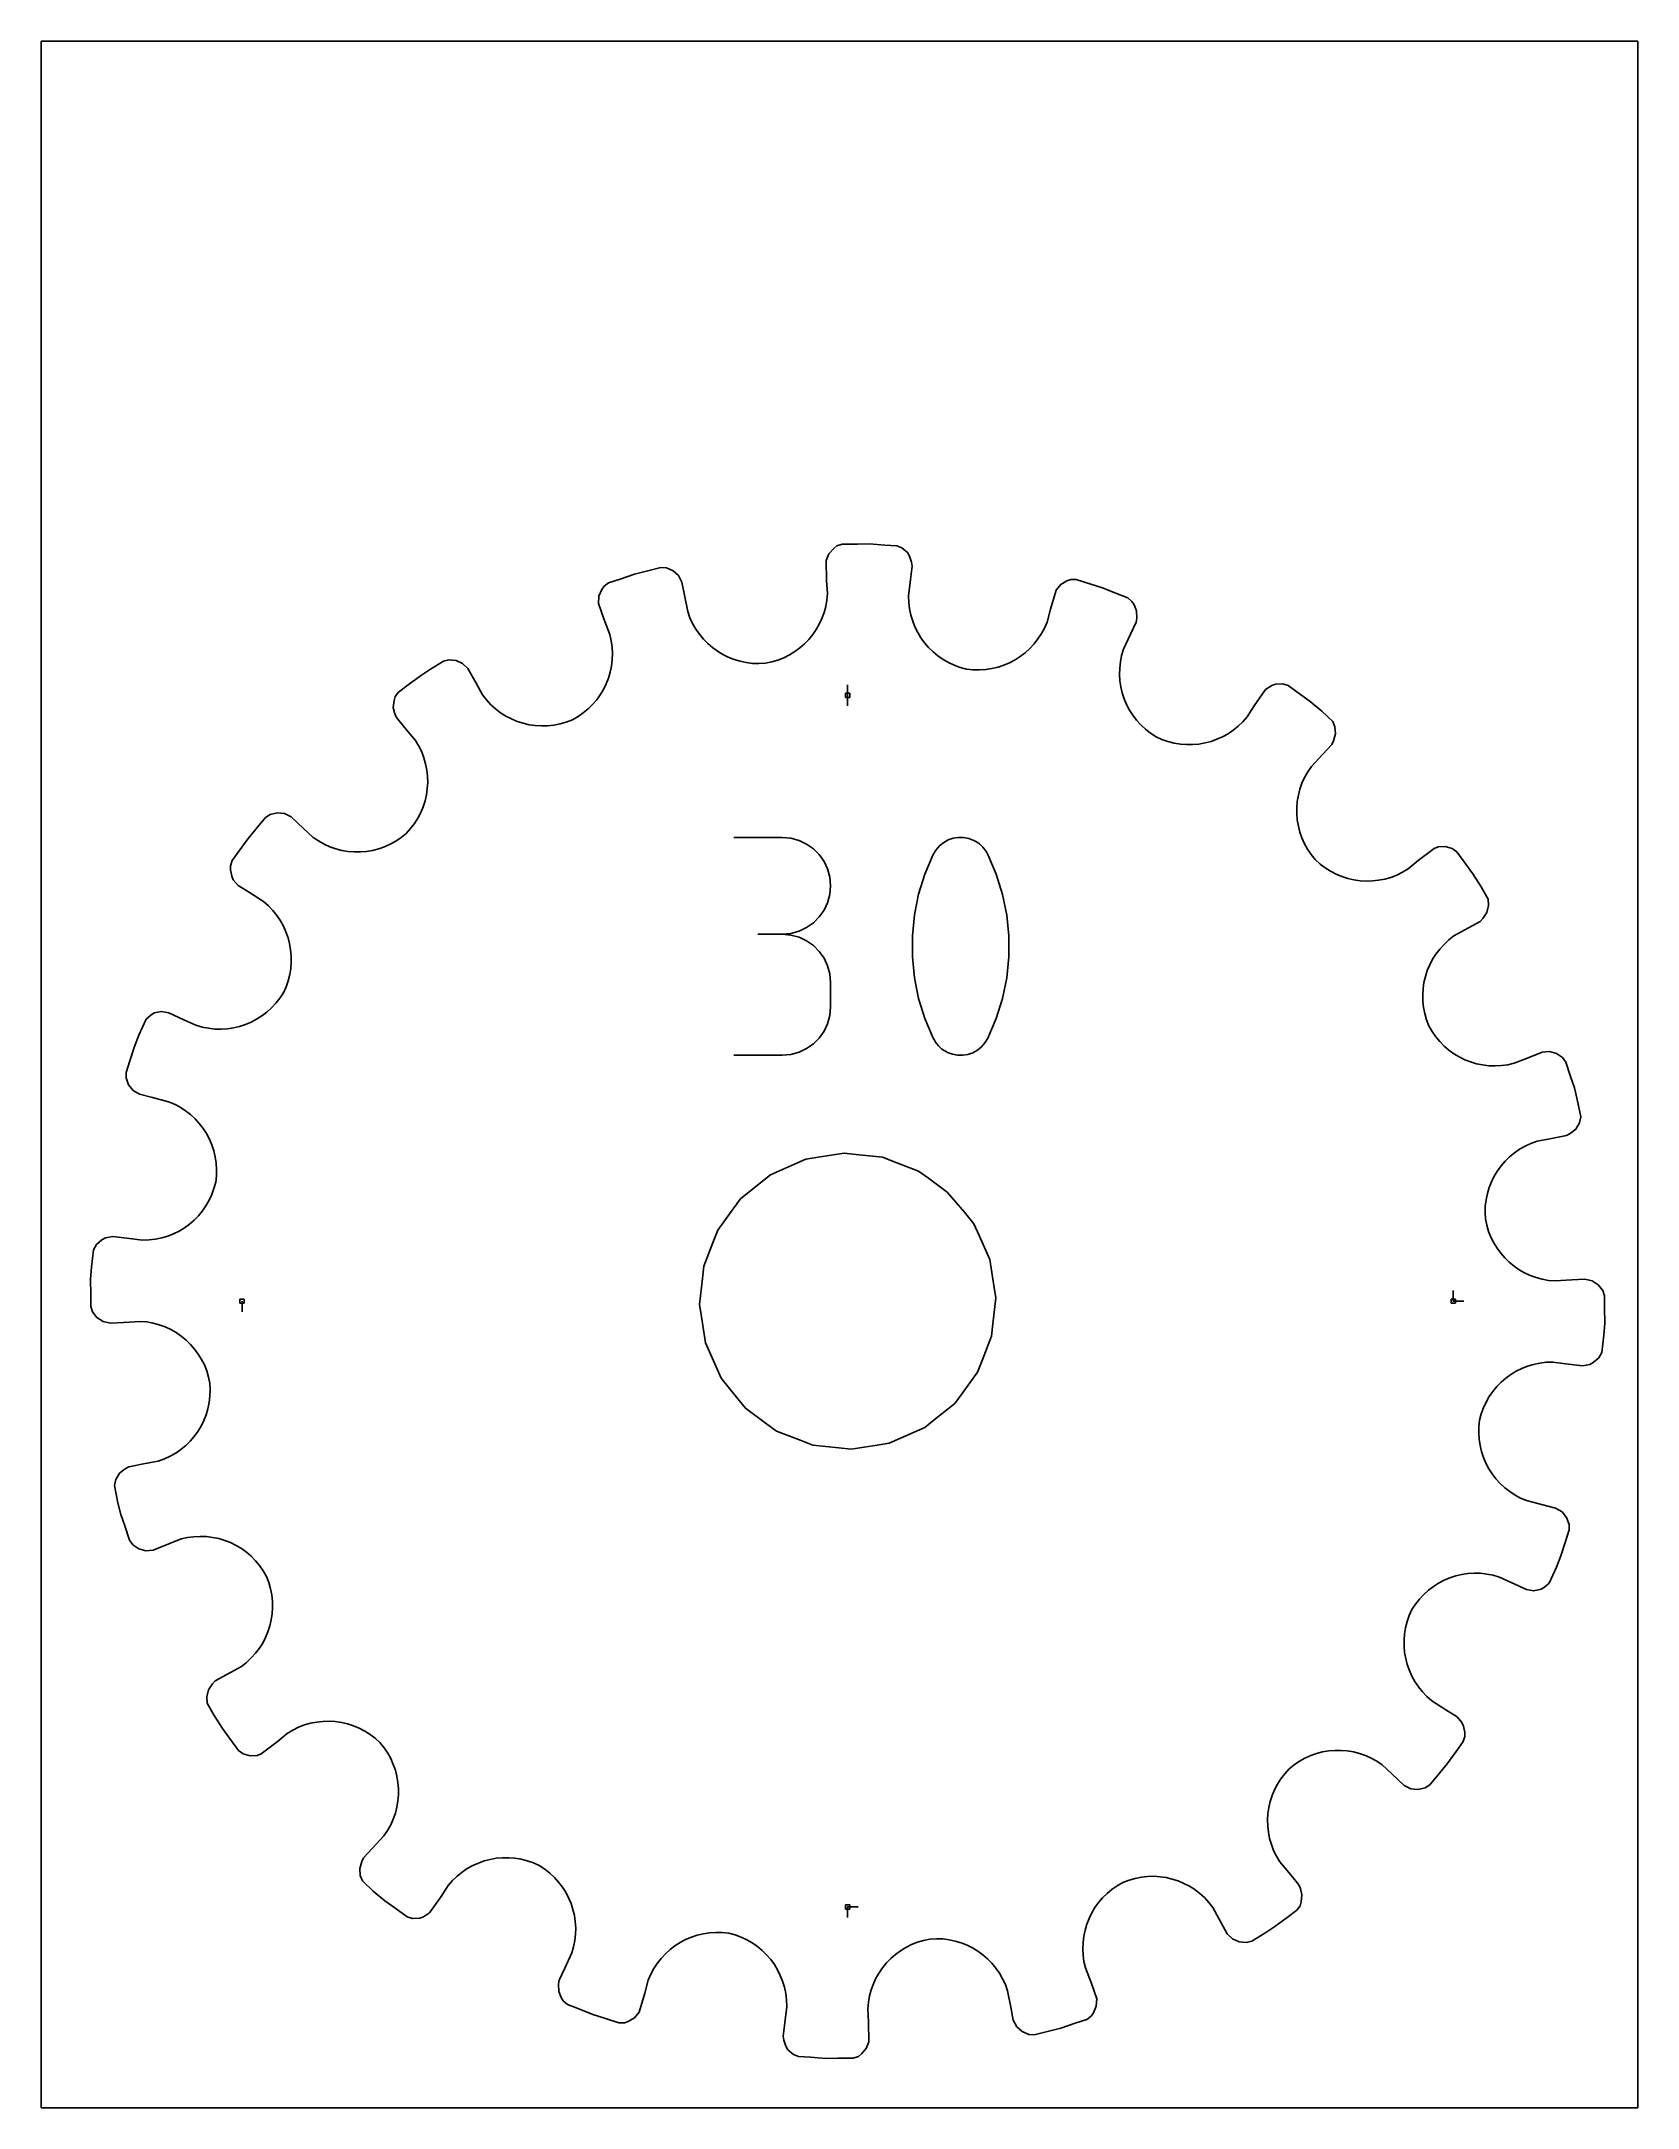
# Model space of a CAD drawing. Extents: x 0 to 216, y 0 to 279.
import ezdxf

# ---------------------------------------------------------------- set-up
doc = ezdxf.new("R2010")
doc.units = 0

msp = doc.modelspace()

# ---------------------------------------------------------------- linework, layer by layer
at = {"layer": 'annotation', "color": 1}
for p, q in [((109.051908, 190.959435), (109.051908, 192.388185)), ((109.051908, 190.959435), (109.051908, 192.388185)), ((109.051908, 192.388185), (109.051908, 190.959435)), ((109.051908, 190.959435), (109.051908, 189.530685)), ((100.199139, 171.760015), (93.650608, 171.760015)), ((101.376908, 171.654301), (100.199139, 171.760015)), ((102.485148, 171.349649), (101.376908, 171.654301)), ((103.505426, 170.864795), (102.485148, 171.349649)), ((104.419309, 170.218478), (103.505426, 170.864795)), ((121.489689, 170.631632), (121.015268, 170.092166)), ((122.042149, 171.072299), (121.489689, 170.631632)), ((122.656938, 171.408946), (122.042149, 171.072299)), ((123.318349, 171.636352), (122.656938, 171.408946)), ((124.010674, 171.749296), (123.318349, 171.636352)), ((124.718205, 171.742558), (124.010674, 171.749296)), ((125.425233, 171.610917), (124.718205, 171.742558)), ((126.116051, 171.349153), (125.425233, 171.610917)), ((126.380507, 171.210183), (126.116051, 171.349153)), ((126.116051, 171.349153), (126.116051, 171.349153)), ((126.634278, 171.050558), (126.380507, 171.210183)), ((126.876132, 170.871542), (126.634278, 171.050558)), ((127.104834, 170.674398), (126.876132, 170.871542)), ((127.319153, 170.460389), (127.104834, 170.674398)), ((127.517854, 170.230778), (127.319153, 170.460389)), ((105.208366, 169.429435), (104.419309, 170.218478)), ((105.854163, 168.516401), (105.208366, 169.429435)), ((106.338267, 167.498114), (105.854163, 168.516401)), ((120.634592, 169.459122), (119.504162, 166.800796)), ((121.015268, 170.092166), (120.634592, 169.459122)), ((120.634592, 169.459122), (120.634592, 169.459122)), ((127.699707, 169.98683), (127.517854, 170.230778)), ((127.863477, 169.729806), (127.699707, 169.98683)), ((128.007931, 169.460971), (127.863477, 169.729806)), ((129.14384, 166.797166), (128.007931, 169.460971)), ((128.007931, 169.460971), (128.007931, 169.460971)), ((106.642248, 166.393312), (106.338267, 167.498114)), ((106.74767, 165.220731), (106.642248, 166.393312)), ((106.642248, 164.042645), (106.74767, 165.220731)), ((106.74767, 165.220731), (106.74767, 165.220731)), ((119.504162, 166.800796), (118.65634, 164.065376)), ((129.995772, 164.057636), (129.14384, 166.797166)), ((105.854163, 161.912047), (106.338267, 162.933555)), ((106.338267, 162.933555), (106.642248, 164.042645)), ((118.65634, 164.065376), (118.091126, 161.274673)), ((130.563726, 161.264194), (129.995772, 164.057636)), ((102.485148, 159.073523), (103.505426, 159.558858)), ((103.505426, 159.558858), (104.419309, 160.206113)), ((104.419309, 160.206113), (105.208366, 160.996705)), ((105.208366, 160.996705), (105.854163, 161.912047)), ((118.091126, 161.274673), (117.808518, 158.4505)), ((130.847703, 158.438651), (130.563726, 161.264194)), ((100.199139, 158.662953), (96.92025, 158.662953)), ((96.92025, 158.662953), (100.199139, 158.662953)), ((100.199139, 158.662953), (101.376908, 158.768693)), ((101.376908, 158.557238), (100.199139, 158.662953)), ((100.199139, 158.662953), (100.199139, 158.662953)), ((101.376908, 158.768693), (102.485148, 159.073523)), ((102.485148, 158.252586), (101.376908, 158.557238)), ((103.505426, 157.767733), (102.485148, 158.252586)), ((104.419309, 157.121416), (103.505426, 157.767733)), ((105.208366, 156.332372), (104.419309, 157.121416)), ((117.808518, 158.4505), (117.808518, 155.614668)), ((130.847703, 155.602818), (130.847703, 158.438651)), ((105.854163, 155.419338), (105.208366, 156.332372)), ((106.338267, 154.401052), (105.854163, 155.419338)), ((106.642248, 153.29625), (106.338267, 154.401052)), ((117.808518, 155.614668), (118.091126, 152.788987)), ((130.563726, 152.778508), (130.847703, 155.602818)), ((106.74767, 152.123668), (106.642248, 153.29625)), ((106.74767, 148.844779), (106.74767, 152.123668)), ((106.74767, 152.123668), (106.74767, 152.123668)), ((118.091126, 152.788987), (118.65634, 149.995271)), ((129.995772, 149.987531), (130.563726, 152.778508)), ((106.642248, 147.671711), (106.74767, 148.844779)), ((118.65634, 149.995271), (119.504162, 147.25533)), ((129.14384, 147.2517), (129.995772, 149.987531)), ((105.208366, 144.635314), (105.854163, 145.548287)), ((105.854163, 145.548287), (106.338267, 146.56665)), ((106.338267, 146.56665), (106.642248, 147.671711)), ((119.504162, 147.25533), (120.634592, 144.590977)), ((128.007931, 144.592826), (129.14384, 147.2517)), ((101.376908, 142.411148), (102.485148, 142.715648)), ((102.485148, 142.715648), (103.505426, 143.200304)), ((103.505426, 143.200304), (104.419309, 143.846423)), ((104.419309, 143.846423), (105.208366, 144.635314)), ((120.634592, 144.590977), (120.634592, 144.590977)), ((120.634592, 144.590977), (120.778521, 144.322677)), ((120.778521, 144.322677), (120.941081, 144.066935)), ((120.941081, 144.066935), (121.121586, 143.824526)), ((121.121586, 143.824526), (121.319352, 143.596227)), ((121.319352, 143.596227), (121.533693, 143.382814)), ((121.533693, 143.382814), (121.763925, 143.185064)), ((121.763925, 143.185064), (122.009363, 143.003752)), ((122.009363, 143.003752), (122.269322, 142.839655)), ((122.269322, 142.839655), (122.543116, 142.693549)), ((122.543116, 142.693549), (122.543116, 142.693549)), ((122.543116, 142.693549), (123.228492, 142.437337)), ((125.326266, 142.421469), (125.986437, 142.649801)), ((125.986437, 142.649801), (126.600579, 142.986293)), ((126.600579, 142.986293), (127.152803, 143.425755)), ((127.152803, 143.425755), (127.627217, 143.962996)), ((127.627217, 143.962996), (128.007931, 144.592826)), ((128.007931, 144.592826), (128.007931, 144.592826)), ((93.650608, 142.305495), (100.199139, 142.305495)), ((100.199139, 142.305495), (101.376908, 142.411148)), ((100.199139, 142.305495), (100.199139, 142.305495)), ((123.228492, 142.437337), (123.931403, 142.310047)), ((123.931403, 142.310047), (124.635958, 142.306488)), ((124.635958, 142.306488), (125.326266, 142.421469)), ((27.144382, 109.051908), (27.144382, 107.623158)), ((190.959435, 109.051908), (190.959435, 110.480658)), ((190.959435, 109.051908), (190.959435, 110.480658)), ((190.959435, 110.480658), (190.959435, 109.051908)), ((190.959435, 109.051908), (192.388185, 109.051908)), ((109.051908, 27.144382), (110.480658, 27.144382)), ((109.051908, 27.144382), (110.480658, 27.144382)), ((110.480658, 27.144382), (109.051908, 27.144382)), ((109.051908, 27.144382), (109.051908, 25.715632))]:
    msp.add_line(p, q, dxfattribs=at)
at = {"layer": 'boundary', "color": 5}
for p, q in [((106.527937, 210.112914), (106.168713, 209.197605)), ((107.169191, 210.8389), (106.527937, 210.112914)), ((107.604493, 211.173586), (107.169191, 210.8389)), ((108.316122, 211.397854), (107.604493, 211.173586)), ((110.377088, 211.41933), (108.316122, 211.397854)), ((112.007266, 211.436317), (110.377088, 211.41933)), ((114.063566, 211.295966), (112.007266, 211.436317)), ((115.690053, 211.184952), (114.063566, 211.295966)), ((116.387554, 210.920202), (115.690053, 211.184952)), ((117.131107, 210.276567), (116.387554, 210.920202)), ((117.401181, 209.798967), (117.131107, 210.276567)), ((117.687803, 208.980848), (117.401181, 209.798967)), ((80.224227, 207.338126), (78.270756, 206.681122)), ((82.223094, 207.840356), (80.224227, 207.338126)), ((83.804152, 208.237609), (82.223094, 207.840356)), ((84.549344, 208.200872), (83.804152, 208.237609)), ((85.455806, 207.818905), (84.549344, 208.200872)), ((86.179901, 207.154709), (85.455806, 207.818905)), ((86.645235, 206.25765), (86.179901, 207.154709)), ((106.168713, 209.197605), (106.211462, 206.505334)), ((117.565705, 206.648493), (117.780093, 208.424134)), ((117.780093, 208.424134), (117.687803, 208.980848)), ((75.421837, 204.386468), (75.363036, 203.405002)), ((75.807566, 205.275157), (75.421837, 204.386468)), ((76.118312, 205.728022), (75.807566, 205.275157)), ((76.725604, 206.161447), (76.118312, 205.728022)), ((78.270756, 206.681122), (76.725604, 206.161447)), ((86.990021, 204.502675), (86.645235, 206.25765)), ((87.42592, 202.283934), (86.990021, 204.502675)), ((106.211462, 206.505334), (106.323076, 204.720204)), ((106.323076, 204.720204), (106.243507, 203.844001)), ((117.294664, 204.403622), (117.565705, 206.648493)), ((117.32299, 203.523994), (117.294664, 204.403622)), ((137.256437, 205.18692), (136.465269, 202.613381)), ((137.880961, 205.946448), (137.256437, 205.18692)), ((138.715442, 206.439112), (137.880961, 205.946448)), ((139.232808, 206.622774), (138.715442, 206.439112)), ((139.978733, 206.61607), (139.232808, 206.622774)), ((141.945515, 205.999655), (139.978733, 206.61607)), ((143.501194, 205.512085), (141.945515, 205.999655)), ((145.413516, 204.743223), (143.501194, 205.512085)), ((146.926119, 204.135072), (145.413516, 204.743223)), ((147.507544, 203.667504), (146.926119, 204.135072)), ((75.363036, 203.405002), (76.061845, 201.297404)), ((76.061845, 201.297404), (76.893435, 199.194721)), ((87.724566, 201.455901), (87.42592, 202.283934)), ((88.089232, 200.668622), (87.724566, 201.455901)), ((105.574811, 201.362871), (105.218923, 200.596582)), ((105.866359, 202.162041), (105.574811, 201.362871)), ((106.090444, 202.990462), (105.866359, 202.162041)), ((106.243507, 203.844001), (106.090444, 202.990462)), ((117.426487, 202.662624), (117.32299, 203.523994)), ((117.601724, 201.822147), (117.426487, 202.662624)), ((117.846497, 201.007576), (117.601724, 201.822147)), ((136.465269, 202.613381), (136.019756, 200.881051)), ((147.791479, 203.197622), (147.507544, 203.667504)), ((148.102352, 202.400519), (147.791479, 203.197622)), ((148.060645, 200.863343), (148.144841, 201.421313)), ((148.144841, 201.421313), (148.102352, 202.400519)), ((76.893435, 199.194721), (77.088701, 198.336764)), ((88.515598, 199.923697), (88.089232, 200.668622)), ((89.000158, 199.224561), (88.515598, 199.923697)), ((89.538986, 198.573365), (89.000158, 199.224561)), ((90.12785, 197.972416), (89.538986, 198.573365)), ((103.794619, 198.526812), (103.211741, 197.92563)), ((104.325491, 199.174671), (103.794619, 198.526812)), ((104.801492, 199.866205), (104.325491, 199.174671)), ((105.218923, 200.596582), (104.801492, 199.866205)), ((118.157486, 200.221479), (117.846497, 201.007576)), ((118.532056, 199.468344), (118.157486, 200.221479)), ((118.967004, 198.750674), (118.532056, 199.468344)), ((119.4599, 198.073614), (118.967004, 198.750674)), ((134.794733, 198.589055), (134.270592, 197.919264)), ((135.263902, 199.307895), (134.794733, 198.589055)), ((135.673375, 200.072294), (135.263902, 199.307895)), ((136.019756, 200.881051), (135.673375, 200.072294)), ((146.356367, 197.189357), (147.307958, 199.240743)), ((147.307958, 199.240743), (148.060645, 200.863343)), ((54.389967, 195.58113), (52.643909, 194.485992)), ((55.109992, 195.77677), (54.389967, 195.58113)), ((56.089866, 195.693421), (55.109992, 195.77677)), ((56.983635, 195.285447), (56.089866, 195.693421)), ((77.088701, 198.336764), (77.206496, 197.477615)), ((77.219199, 195.770446), (77.117477, 194.931371)), ((77.206496, 197.477615), (77.249395, 196.620602)), ((77.249395, 196.620602), (77.219199, 195.770446)), ((90.763228, 197.424411), (90.12785, 197.972416)), ((91.441083, 196.932293), (90.763228, 197.424411)), ((92.15788, 196.498775), (91.441083, 196.932293)), ((92.909261, 196.125478), (92.15788, 196.498775)), ((93.691575, 195.815903), (92.909261, 196.125478)), ((94.501037, 195.572138), (93.691575, 195.815903)), ((99.623717, 195.737397), (98.792984, 195.487691)), ((100.42075, 196.054204), (99.623717, 195.737397)), ((101.18117, 196.435134), (100.42075, 196.054204)), ((101.901648, 196.875929), (101.18117, 196.435134)), ((102.579768, 197.374097), (101.901648, 196.875929)), ((103.211741, 197.92563), (102.579768, 197.374097)), ((120.007099, 197.43914), (119.4599, 198.073614)), ((120.606576, 196.852169), (120.007099, 197.43914)), ((121.255047, 196.316021), (120.606576, 196.852169)), ((121.949462, 195.833881), (121.255047, 196.316021)), ((122.687233, 195.410206), (121.949462, 195.833881)), ((131.701365, 195.772231), (130.960979, 195.380345)), ((132.406432, 196.224489), (131.701365, 195.772231)), ((133.072441, 196.734603), (132.406432, 196.224489)), ((133.695131, 197.300332), (133.072441, 196.734603)), ((134.270592, 197.919264), (133.695131, 197.300332)), ((145.943548, 195.492653), (146.111535, 196.344123)), ((146.111535, 196.344123), (146.356367, 197.189357)), ((51.262817, 193.619764), (49.608095, 192.390958)), ((52.643909, 194.485992), (51.262817, 193.619764)), ((57.703574, 194.576059), (56.983635, 195.285447)), ((58.803844, 192.600518), (57.703574, 194.576059)), ((76.70723, 193.303555), (76.402603, 192.523325)), ((76.946492, 194.107555), (76.70723, 193.303555)), ((77.117477, 194.931371), (76.946492, 194.107555)), ((95.333662, 195.397105), (94.501037, 195.572138)), ((96.18587, 195.293528), (95.333662, 195.397105)), ((97.053169, 195.263094), (96.18587, 195.293528)), ((97.931842, 195.308602), (97.053169, 195.263094)), ((98.792984, 195.487691), (97.931842, 195.308602)), ((123.465423, 195.04811), (122.687233, 195.410206)), ((124.281137, 194.751484), (123.465423, 195.04811)), ((125.131199, 194.523565), (124.281137, 194.751484)), ((126.005058, 194.427176), (125.131199, 194.523565)), ((126.872354, 194.408158), (126.005058, 194.427176)), ((127.728247, 194.463069), (126.872354, 194.408158)), ((128.569029, 194.590141), (127.728247, 194.463069)), ((129.390723, 194.78697), (128.569029, 194.590141)), ((130.189483, 195.05111), (129.390723, 194.78697)), ((130.960979, 195.380345), (130.189483, 195.05111)), ((145.832034, 193.789533), (145.850903, 194.639571)), ((145.885033, 192.945867), (145.832034, 193.789533)), ((145.850903, 194.639571), (145.943548, 195.492653)), ((146.008105, 192.113358), (145.885033, 192.945867)), ((47.699971, 190.292755), (47.607831, 189.32834)), ((47.85525, 190.819445), (47.699971, 190.292755)), ((48.299248, 191.418999), (47.85525, 190.819445)), ((49.608095, 192.390958), (48.299248, 191.418999)), ((59.674132, 191.03791), (58.803844, 192.600518)), ((60.214079, 190.342969), (59.674132, 191.03791)), ((60.804286, 189.706601), (60.214079, 190.342969)), ((75.112388, 190.368189), (74.563587, 189.725799)), ((75.603526, 191.051223), (75.112388, 190.368189)), ((76.034136, 191.771058), (75.603526, 191.051223)), ((76.402603, 192.523325), (76.034136, 191.771058)), ((146.200151, 191.296406), (146.008105, 192.113358)), ((146.459647, 190.500415), (146.200151, 191.296406)), ((146.784344, 189.728123), (146.459647, 190.500415)), ((165.583416, 191.766151), (164.035556, 189.56285)), ((166.412123, 192.295589), (165.583416, 191.766151)), ((166.923699, 192.494306), (166.412123, 192.295589)), ((167.906655, 192.520868), (166.923699, 192.494306)), ((168.614142, 192.284138), (167.906655, 192.520868)), ((170.294118, 191.090069), (168.614142, 192.284138)), ((171.622941, 190.145588), (170.294118, 191.090069)), ((173.204038, 188.823344), (171.622941, 190.145588)), ((47.607831, 189.32834), (47.808516, 188.485016)), ((47.808516, 188.485016), (48.031551, 187.96665)), ((48.031551, 187.96665), (49.17107, 186.588114)), ((61.43959, 189.130487), (60.804286, 189.706601)), ((62.116419, 188.615049), (61.43959, 189.130487)), ((62.830319, 188.161894), (62.116419, 188.615049)), ((63.575996, 187.772464), (62.830319, 188.161894)), ((64.349559, 187.447972), (63.575996, 187.772464)), ((65.146261, 187.189493), (64.349559, 187.447972)), ((70.999776, 187.335602), (70.165423, 187.09639)), ((71.821637, 187.650787), (70.999776, 187.335602)), ((72.584907, 188.087059), (71.821637, 187.650787)), ((73.297589, 188.581103), (72.584907, 188.087059)), ((73.958088, 189.128608), (73.297589, 188.581103)), ((74.563587, 189.725799), (73.958088, 189.128608)), ((147.172794, 188.984145), (146.784344, 189.728123)), ((147.624015, 188.274311), (147.172794, 188.984145)), ((148.135382, 187.60085), (147.624015, 188.274311)), ((148.706239, 186.970191), (148.135382, 187.60085)), ((162.497432, 187.391177), (161.871679, 186.790609)), ((163.076547, 188.05299), (162.497432, 187.391177)), ((164.035556, 189.56285), (163.076547, 188.05299)), ((174.682764, 187.428993), (173.204038, 188.823344)), ((174.961978, 186.730488), (174.682764, 187.428993)), ((49.17107, 186.588114), (50.611716, 184.845287)), ((50.611716, 184.845287), (51.062288, 184.089799)), ((65.962164, 186.998192), (65.146261, 187.189493)), ((66.79205, 186.875624), (65.962164, 186.998192)), ((67.631921, 186.82283), (66.79205, 186.875624)), ((68.477194, 186.841175), (67.631921, 186.82283)), ((69.323213, 186.931912), (68.477194, 186.841175)), ((70.165423, 187.09639), (69.323213, 186.931912)), ((149.334271, 186.385111), (148.706239, 186.970191)), ((150.018275, 185.850843), (149.334271, 186.385111)), ((150.756308, 185.371492), (150.018275, 185.850843)), ((151.558063, 185.010226), (150.756308, 185.371492)), ((152.37652, 184.723508), (151.558063, 185.010226)), ((153.207592, 184.511286), (152.37652, 184.723508)), ((154.04656, 184.372344), (153.207592, 184.511286)), ((157.390912, 184.528789), (156.565679, 184.384857)), ((158.201179, 184.740999), (157.390912, 184.528789)), ((158.992435, 185.02064), (158.201179, 184.740999)), ((159.759327, 185.36609), (158.992435, 185.02064)), ((160.498024, 185.777157), (159.759327, 185.36609)), ((161.203495, 186.252016), (160.498024, 185.777157)), ((161.871679, 186.790609), (161.203495, 186.252016)), ((174.522765, 184.315602), (174.775073, 184.819939)), ((174.775073, 184.819939), (175.037301, 185.764383)), ((175.037301, 185.764383), (174.961978, 186.730488)), ((51.062288, 184.089799), (51.440379, 183.308875)), ((51.440379, 183.308875), (51.746197, 182.50704)), ((51.746197, 182.50704), (51.980095, 181.68913)), ((51.980095, 181.68913), (52.14236, 180.85985)), ((154.889092, 184.305998), (154.04656, 184.372344)), ((155.730328, 184.310351), (154.889092, 184.305998)), ((156.565679, 184.384857), (155.730328, 184.310351)), ((171.766604, 181.347989), (173.305519, 183.004968)), ((173.305519, 183.004968), (174.522765, 184.315602)), ((52.14236, 180.85985), (52.233898, 180.023652)), ((52.255493, 179.184748), (52.206462, 178.348833)), ((52.233898, 180.023652), (52.255493, 179.184748)), ((170.217047, 178.276372), (170.497969, 179.079064)), ((170.497969, 179.079064), (170.849803, 179.862019)), ((170.849803, 179.862019), (171.272658, 180.619865)), ((171.272658, 180.619865), (171.766604, 181.347989)), ((51.901353, 176.701825), (51.645306, 175.900526)), ((52.08869, 177.519372), (51.901353, 176.701825)), ((52.206462, 178.348833), (52.08869, 177.519372)), ((169.797064, 175.791699), (169.866621, 176.627724)), ((169.866621, 176.627724), (170.006508, 177.457283)), ((170.006508, 177.457283), (170.217047, 178.276372)), ((30.326337, 174.454649), (29.004094, 172.873552)), ((30.950468, 174.863197), (30.326337, 174.454649)), ((31.907935, 175.086862), (30.950468, 174.863197)), ((32.884959, 174.974642), (31.907935, 175.086862)), ((33.788215, 174.522765), (32.884959, 174.974642)), ((35.445195, 172.98385), (33.788215, 174.522765)), ((50.471737, 173.640048), (49.94632, 172.949963)), ((50.930227, 174.364959), (50.471737, 173.640048)), ((51.322111, 175.119719), (50.930227, 174.364959)), ((51.645306, 175.900526), (51.322111, 175.119719)), ((169.797405, 174.953986), (169.797064, 175.791699)), ((169.867577, 174.119191), (169.797405, 174.953986)), ((170.007506, 173.29192), (169.867577, 174.119191)), ((170.217152, 172.477525), (170.007506, 173.29192)), ((27.958229, 171.622941), (26.76416, 169.942965)), ((29.004094, 172.873552), (27.958229, 171.622941)), ((36.755828, 171.766603), (35.445195, 172.98385)), ((37.483951, 171.272658), (36.755828, 171.766603)), ((38.241798, 170.849803), (37.483951, 171.272658)), ((39.024753, 170.497968), (38.241798, 170.849803)), ((39.827445, 170.217047), (39.024753, 170.497968)), ((46.424386, 170.495801), (45.626292, 170.217152)), ((47.200886, 170.843532), (46.424386, 170.495801)), ((47.951785, 171.259943), (47.200886, 170.843532)), ((48.671176, 171.745375), (47.951785, 171.259943)), ((49.354915, 172.299203), (48.671176, 171.745375)), ((49.94632, 172.949963), (49.354915, 172.299203)), ((170.495802, 171.679431), (170.217152, 172.477525)), ((170.843532, 170.902931), (170.495802, 171.679431)), ((171.259943, 170.152032), (170.843532, 170.902931)), ((188.895032, 170.471716), (188.376666, 170.248681)), ((189.876155, 170.526669), (188.895032, 170.471716)), ((190.819445, 170.248567), (189.876155, 170.526669)), ((25.819678, 168.614142), (25.582949, 167.906655)), ((25.582949, 167.906655), (25.59778, 167.357817)), ((26.76416, 169.942965), (25.819678, 168.614142)), ((40.646533, 170.006509), (39.827445, 170.217047)), ((41.476092, 169.866621), (40.646533, 170.006509)), ((42.312118, 169.797065), (41.476092, 169.866621)), ((43.14983, 169.797405), (42.312118, 169.797065)), ((43.984626, 169.867576), (43.14983, 169.797405)), ((44.811897, 170.007507), (43.984626, 169.867576)), ((45.626292, 170.217152), (44.811897, 170.007507)), ((171.745375, 169.432641), (171.259943, 170.152032)), ((172.299203, 168.748902), (171.745375, 169.432641)), ((172.949963, 168.157497), (172.299203, 168.748902)), ((173.640049, 167.632079), (172.949963, 168.157497)), ((186.223824, 168.631619), (184.845287, 167.492101)), ((188.376666, 170.248681), (186.223824, 168.631619)), ((191.419, 169.804569), (190.819445, 170.248567)), ((192.647806, 168.149847), (191.419, 169.804569)), ((193.619764, 166.841), (192.647806, 168.149847)), ((25.59778, 167.357817), (25.766692, 166.519054)), ((25.766692, 166.519054), (25.965408, 166.007478)), ((25.965408, 166.007478), (26.632114, 165.247991)), ((26.632114, 165.247991), (28.141974, 164.288983)), ((174.364959, 167.17359), (173.640049, 167.632079)), ((175.119719, 166.781706), (174.364959, 167.17359)), ((175.900526, 166.458511), (175.119719, 166.781706)), ((176.701825, 166.202464), (175.900526, 166.458511)), ((177.519372, 166.015127), (176.701825, 166.202464)), ((178.348833, 165.897355), (177.519372, 166.015127)), ((179.184749, 165.848324), (178.348833, 165.897355)), ((180.023652, 165.869919), (179.184749, 165.848324)), ((180.85985, 165.961457), (180.023652, 165.869919)), ((181.689129, 166.123722), (180.85985, 165.961457)), ((182.50704, 166.35762), (181.689129, 166.123722)), ((183.308875, 166.663438), (182.50704, 166.35762)), ((184.089799, 167.041529), (183.308875, 166.663438)), ((184.845287, 167.492101), (184.089799, 167.041529)), ((194.714901, 165.094942), (193.619764, 166.841)), ((195.667534, 163.395854), (194.714901, 165.094942)), ((28.141974, 164.288983), (30.050827, 163.076547)), ((30.050827, 163.076547), (30.71264, 162.497432)), ((30.71264, 162.497432), (31.313208, 161.871679)), ((195.513241, 161.619221), (195.739959, 162.561067)), ((195.739959, 162.561067), (195.667534, 163.395854)), ((31.313208, 161.871679), (31.851801, 161.203495)), ((31.851801, 161.203495), (32.32666, 160.498024)), ((32.32666, 160.498024), (32.737727, 159.759327)), ((32.737727, 159.759327), (33.083177, 158.992435)), ((191.03791, 158.429685), (193.013451, 159.529955)), ((193.013451, 159.529955), (194.576059, 160.400243)), ((194.576059, 160.400243), (194.972149, 160.802224)), ((194.972149, 160.802224), (195.513241, 161.619221)), ((33.083177, 158.992435), (33.362818, 158.201179)), ((33.362818, 158.201179), (33.575028, 157.390912)), ((33.575028, 157.390912), (33.718959, 156.565679)), ((33.718959, 156.565679), (33.793466, 155.730328)), ((188.615049, 155.987397), (189.130488, 156.664227)), ((189.130488, 156.664227), (189.706602, 157.299531)), ((189.706602, 157.299531), (190.342969, 157.889738)), ((190.342969, 157.889738), (191.03791, 158.429685)), ((33.731473, 154.04656), (33.592531, 153.207592)), ((33.797819, 154.889093), (33.731473, 154.04656)), ((33.793466, 155.730328), (33.797819, 154.889093)), ((187.189493, 152.957555), (187.447972, 153.754257)), ((187.447972, 153.754257), (187.772464, 154.527821)), ((187.772464, 154.527821), (188.161894, 155.273498)), ((188.161894, 155.273498), (188.615049, 155.987397)), ((33.09359, 151.558063), (32.732325, 150.756308)), ((33.380309, 152.37652), (33.09359, 151.558063)), ((33.592531, 153.207592), (33.380309, 152.37652)), ((186.82283, 150.471896), (186.875624, 151.311767)), ((186.875624, 151.311767), (186.998193, 152.141653)), ((186.998193, 152.141653), (187.189493, 152.957555)), ((16.241163, 148.211439), (15.277859, 148.016066)), ((17.240474, 148.060645), (16.241163, 148.211439)), ((30.502967, 148.135381), (29.829506, 147.624015)), ((31.133627, 148.706239), (30.502967, 148.135381)), ((31.718706, 149.334271), (31.133627, 148.706239)), ((32.252974, 150.018275), (31.718706, 149.334271)), ((32.732325, 150.756308), (32.252974, 150.018275)), ((186.841176, 149.626623), (186.82283, 150.471896)), ((186.931912, 148.780603), (186.841176, 149.626623)), ((187.096389, 147.938394), (186.931912, 148.780603)), ((14.175245, 147.182903), (13.199884, 145.013797)), ((14.807978, 147.732131), (14.175245, 147.182903)), ((15.277859, 148.016066), (14.807978, 147.732131)), ((19.29186, 147.109054), (17.240474, 148.060645)), ((20.91446, 146.356367), (19.29186, 147.109054)), ((21.759694, 146.111535), (20.91446, 146.356367)), ((22.611164, 145.943549), (21.759694, 146.111535)), ((23.464246, 145.850902), (22.611164, 145.943549)), ((24.314283, 145.832034), (23.464246, 145.850902)), ((25.157949, 145.885034), (24.314283, 145.832034)), ((25.990459, 146.008105), (25.157949, 145.885034)), ((26.80741, 146.200152), (25.990459, 146.008105)), ((27.603402, 146.459647), (26.80741, 146.200152)), ((28.375694, 146.784345), (27.603402, 146.459647)), ((29.119672, 147.172795), (28.375694, 146.784345)), ((29.829506, 147.624015), (29.119672, 147.172795)), ((187.335602, 147.104041), (187.096389, 147.938394)), ((187.650787, 146.28218), (187.335602, 147.104041)), ((188.087059, 145.51891), (187.650787, 146.28218)), ((188.581103, 144.806228), (188.087059, 145.51891)), ((12.591732, 143.501194), (11.975317, 141.534413)), ((13.199884, 145.013797), (12.591732, 143.501194)), ((189.128608, 144.145729), (188.581103, 144.806228)), ((189.725799, 143.54023), (189.128608, 144.145729)), ((190.368189, 142.991429), (189.725799, 143.54023)), ((191.051223, 142.50029), (190.368189, 142.991429)), ((191.771059, 142.069681), (191.051223, 142.50029)), ((202.960579, 142.699741), (200.857896, 141.868151)), ((203.966868, 142.792666), (202.960579, 142.699741)), ((204.916951, 142.542044), (203.966868, 142.792666)), ((205.728022, 141.985505), (204.916951, 142.542044)), ((11.487747, 139.978734), (11.481042, 139.232808)), ((11.975317, 141.534413), (11.487747, 139.978734)), ((192.523326, 141.701214), (191.771059, 142.069681)), ((193.303555, 141.396587), (192.523326, 141.701214)), ((194.107555, 141.157325), (193.303555, 141.396587)), ((194.931371, 140.98634), (194.107555, 141.157325)), ((195.770446, 140.884618), (194.931371, 140.98634)), ((196.620602, 140.854422), (195.770446, 140.884618)), ((197.477615, 140.897321), (196.620602, 140.854422)), ((198.336763, 141.015115), (197.477615, 140.897321)), ((199.19472, 141.210382), (198.336763, 141.015115)), ((200.857896, 141.868151), (199.19472, 141.210382)), ((206.161447, 141.378212), (205.728022, 141.985505)), ((206.818451, 139.424741), (206.161447, 141.378212)), ((11.481042, 139.232808), (11.809977, 138.306217)), ((11.809977, 138.306217), (12.432149, 137.544593)), ((12.432149, 137.544593), (13.300322, 137.028512)), ((13.300322, 137.028512), (15.032652, 136.582999)), ((207.338126, 137.87959), (206.818451, 139.424741)), ((207.735379, 136.298531), (207.338126, 137.87959)), ((15.032652, 136.582999), (17.222766, 136.019756)), ((17.222766, 136.019756), (18.031522, 135.673375)), ((18.031522, 135.673375), (18.795922, 135.263902)), ((18.795922, 135.263902), (19.514762, 134.794733)), ((19.514762, 134.794733), (20.184552, 134.270592)), ((20.184552, 134.270592), (20.803485, 133.695131)), ((208.221385, 133.970554), (207.735379, 136.298531)), ((20.803485, 133.695131), (21.369214, 133.072441)), ((21.369214, 133.072441), (21.879327, 132.406431)), ((21.879327, 132.406431), (22.331586, 131.701365)), ((22.331586, 131.701365), (22.723471, 130.960979)), ((204.038908, 131.022683), (206.25765, 131.458581)), ((206.25765, 131.458581), (206.758527, 131.718403)), ((206.758527, 131.718403), (207.525566, 132.328217)), ((207.525566, 132.328217), (208.032178, 133.154137)), ((208.032178, 133.154137), (208.221385, 133.970554)), ((22.723471, 130.960979), (23.052707, 130.189483)), ((23.052707, 130.189483), (23.316847, 129.390723)), ((23.316847, 129.390723), (23.513676, 128.569029)), ((23.513676, 128.569029), (23.640747, 127.728248)), ((197.972416, 127.975967), (198.573365, 128.564831)), ((198.573365, 128.564831), (199.224561, 129.103659)), ((199.224561, 129.103659), (199.923697, 129.588218)), ((199.923697, 129.588218), (200.668622, 130.014584)), ((200.668622, 130.014584), (201.455901, 130.379251)), ((201.455901, 130.379251), (202.283934, 130.677897)), ((202.283934, 130.677897), (204.038908, 131.022683)), ((23.676641, 126.005058), (23.580252, 125.131199)), ((23.640747, 127.728248), (23.695659, 126.872354)), ((23.695659, 126.872354), (23.676641, 126.005058)), ((196.125478, 125.194556), (196.498775, 125.945937)), ((196.498775, 125.945937), (196.932293, 126.662734)), ((196.932293, 126.662734), (197.424411, 127.340589)), ((197.424411, 127.340589), (197.972416, 127.975967)), ((23.055706, 123.465424), (22.693611, 122.687233)), ((23.352333, 124.281137), (23.055706, 123.465424)), ((23.580252, 125.131199), (23.352333, 124.281137)), ((195.397105, 122.770155), (195.572138, 123.60278)), ((195.572138, 123.60278), (195.815903, 124.412242)), ((195.815903, 124.412242), (196.125478, 125.194556)), ((21.251648, 120.606576), (20.664677, 120.007099)), ((21.787796, 121.255048), (21.251648, 120.606576)), ((22.269936, 121.949462), (21.787796, 121.255048)), ((22.693611, 122.687233), (22.269936, 121.949462)), ((195.263094, 121.050647), (195.293528, 121.917946)), ((195.308602, 120.171975), (195.263094, 121.050647)), ((195.293528, 121.917946), (195.397105, 122.770155)), ((195.487691, 119.310833), (195.308602, 120.171975)), ((8.682621, 117.614804), (8.205021, 117.34473)), ((9.679682, 117.780093), (8.682621, 117.614804)), ((11.924553, 117.509052), (9.679682, 117.780093)), ((13.700195, 117.294664), (11.924553, 117.509052)), ((15.441193, 117.426487), (14.579824, 117.32299)), ((16.28167, 117.601724), (15.441193, 117.426487)), ((17.096241, 117.846498), (16.28167, 117.601724)), ((17.882338, 118.157486), (17.096241, 117.846498)), ((18.635473, 118.532056), (17.882338, 118.157486)), ((19.353143, 118.967004), (18.635473, 118.532056)), ((20.030203, 119.4599), (19.353143, 118.967004)), ((20.664677, 120.007099), (20.030203, 119.4599)), ((195.737397, 118.4801), (195.487691, 119.310833)), ((196.054203, 117.683067), (195.737397, 118.4801)), ((196.435134, 116.922646), (196.054203, 117.683067)), ((7.035791, 115.998101), (6.778515, 113.633753)), ((7.467873, 116.715941), (7.035791, 115.998101)), ((8.205021, 117.34473), (7.467873, 116.715941)), ((14.579824, 117.32299), (13.700195, 117.294664)), ((196.875929, 116.202169), (196.435134, 116.922646)), ((197.374097, 115.524049), (196.875929, 116.202169)), ((197.92563, 114.892075), (197.374097, 115.524049)), ((198.526812, 114.309198), (197.92563, 114.892075)), ((6.778515, 113.633753), (6.6675, 112.007266)), ((6.6675, 112.007266), (6.688976, 109.9463)), ((199.174671, 113.778325), (198.526812, 114.309198)), ((199.866204, 113.302324), (199.174671, 113.778325)), ((200.596582, 112.884894), (199.866204, 113.302324)), ((201.362871, 112.529005), (200.596582, 112.884894)), ((202.162041, 112.237458), (201.362871, 112.529005)), ((202.990462, 112.013372), (202.162041, 112.237458)), ((203.844, 111.86031), (202.990462, 112.013372)), ((204.720204, 111.78074), (203.844, 111.86031)), ((206.97707, 111.92185), (204.720204, 111.78074)), ((208.762199, 112.033464), (206.97707, 111.92185)), ((209.74807, 111.810752), (208.762199, 112.033464)), ((210.574172, 111.278941), (209.74807, 111.810752)), ((6.688976, 109.9463), (6.705963, 108.316122)), ((211.173586, 110.499323), (210.574172, 111.278941)), ((211.397854, 109.787695), (211.173586, 110.499323)), ((211.414841, 108.157517), (211.397854, 109.787695)), ((6.705963, 108.316122), (6.930231, 107.604494)), ((6.930231, 107.604494), (7.529645, 106.824876)), ((7.529645, 106.824876), (8.355746, 106.293065)), ((8.355746, 106.293065), (9.341617, 106.070352)), ((9.341617, 106.070352), (11.126747, 106.181967)), ((11.126747, 106.181967), (13.383613, 106.323076)), ((13.383613, 106.323076), (14.259817, 106.243507)), ((14.259817, 106.243507), (15.113355, 106.090445)), ((211.436317, 106.096551), (211.414841, 108.157517)), ((15.113355, 106.090445), (15.941776, 105.866359)), ((15.941776, 105.866359), (16.740946, 105.574812)), ((16.740946, 105.574812), (17.507235, 105.218923)), ((17.507235, 105.218923), (18.237612, 104.801492)), ((18.237612, 104.801492), (18.929146, 104.325491)), ((18.929146, 104.325491), (19.577005, 103.794619)), ((19.577005, 103.794619), (20.178187, 103.211741)), ((211.068026, 102.105715), (211.325302, 104.470064)), ((211.325302, 104.470064), (211.436317, 106.096551)), ((20.178187, 103.211741), (20.72972, 102.579768)), ((20.72972, 102.579768), (21.227888, 101.901648)), ((21.227888, 101.901648), (21.668683, 101.18117)), ((21.668683, 101.18117), (22.049613, 100.42075)), ((201.822147, 100.502093), (202.662624, 100.67733)), ((202.662624, 100.67733), (203.523993, 100.780827)), ((203.523993, 100.780827), (204.403622, 100.809153)), ((204.403622, 100.809153), (206.179264, 100.594765)), ((206.179264, 100.594765), (208.424135, 100.323724)), ((209.421196, 100.489013), (209.898796, 100.759087)), ((209.898796, 100.759087), (210.635944, 101.387876)), ((210.635944, 101.387876), (211.068026, 102.105715)), ((22.049613, 100.42075), (22.36642, 99.623717)), ((22.36642, 99.623717), (22.616126, 98.792984)), ((22.616126, 98.792984), (22.795215, 97.931842)), ((22.795215, 97.931842), (22.840723, 97.053169)), ((196.852169, 97.49724), (197.43914, 98.096717)), ((197.43914, 98.096717), (198.073614, 98.643917)), ((198.073614, 98.643917), (198.750674, 99.136813)), ((198.750674, 99.136813), (199.468344, 99.571761)), ((199.468344, 99.571761), (200.221479, 99.946331)), ((200.221479, 99.946331), (201.007576, 100.257319)), ((201.007576, 100.257319), (201.822147, 100.502093)), ((208.424135, 100.323724), (209.421196, 100.489013)), ((22.706711, 95.333662), (22.531679, 94.501037)), ((22.810289, 96.185871), (22.706711, 95.333662)), ((22.840723, 97.053169), (22.810289, 96.185871)), ((195.048111, 94.638393), (195.410206, 95.416584)), ((195.410206, 95.416584), (195.833881, 96.154355)), ((195.833881, 96.154355), (196.316021, 96.848769)), ((196.316021, 96.848769), (196.852169, 97.49724)), ((21.978338, 92.90926), (21.605042, 92.15788)), ((22.287914, 93.691575), (21.978338, 92.90926)), ((22.531679, 94.501037), (22.287914, 93.691575)), ((194.427176, 92.098759), (194.523565, 92.972617)), ((194.523565, 92.972617), (194.751484, 93.822679)), ((194.751484, 93.822679), (195.048111, 94.638393)), ((19.530452, 89.538986), (18.879256, 89.000158)), ((20.131401, 90.12785), (19.530452, 89.538986)), ((20.679407, 90.763228), (20.131401, 90.12785)), ((21.171524, 91.441083), (20.679407, 90.763228)), ((21.605042, 92.15788), (21.171524, 91.441083)), ((194.408158, 91.231463), (194.427176, 92.098759)), ((194.46307, 90.375569), (194.408158, 91.231463)), ((194.590141, 89.534788), (194.46307, 90.375569)), ((194.78697, 88.713094), (194.590141, 89.534788)), ((11.846168, 86.645235), (11.34529, 86.385414)), ((14.064909, 87.081134), (11.846168, 86.645235)), ((15.819883, 87.425919), (14.064909, 87.081134)), ((16.647916, 87.724566), (15.819883, 87.425919)), ((17.435195, 88.089232), (16.647916, 87.724566)), ((18.18012, 88.515598), (17.435195, 88.089232)), ((18.879256, 89.000158), (18.18012, 88.515598)), ((195.05111, 87.914333), (194.78697, 88.713094)), ((195.380346, 87.142838), (195.05111, 87.914333)), ((195.772231, 86.402452), (195.380346, 87.142838)), ((10.071639, 84.949679), (9.882432, 84.133263)), ((9.882432, 84.133263), (10.368438, 81.805285)), ((10.578251, 85.7756), (10.071639, 84.949679)), ((11.34529, 86.385414), (10.578251, 85.7756)), ((196.224489, 85.697385), (195.772231, 86.402452)), ((196.734603, 85.031376), (196.224489, 85.697385)), ((197.300332, 84.408686), (196.734603, 85.031376)), ((197.919265, 83.833225), (197.300332, 84.408686)), ((198.589055, 83.309084), (197.919265, 83.833225)), ((10.368438, 81.805285), (10.765691, 80.224227)), ((199.307895, 82.839915), (198.589055, 83.309084)), ((200.072294, 82.430442), (199.307895, 82.839915)), ((200.881051, 82.08406), (200.072294, 82.430442)), ((203.071165, 81.520817), (200.881051, 82.08406)), ((204.803495, 81.075305), (203.071165, 81.520817)), ((205.671668, 80.559224), (204.803495, 81.075305)), ((10.765691, 80.224227), (11.285366, 78.679075)), ((11.285366, 78.679075), (11.942369, 76.725604)), ((206.29384, 79.797599), (205.671668, 80.559224)), ((206.622774, 78.871009), (206.29384, 79.797599)), ((206.61607, 78.125083), (206.622774, 78.871009)), ((11.942369, 76.725604), (12.375795, 76.118312)), ((12.375795, 76.118312), (13.186866, 75.561773)), ((13.186866, 75.561773), (14.136949, 75.311151)), ((15.143238, 75.404075), (17.245921, 76.235665)), ((17.245921, 76.235665), (18.909097, 76.893435)), ((18.909097, 76.893435), (19.767054, 77.088701)), ((19.767054, 77.088701), (20.626202, 77.206496)), ((20.626202, 77.206496), (21.483215, 77.249395)), ((21.483215, 77.249395), (22.333371, 77.219199)), ((22.333371, 77.219199), (23.172446, 77.117477)), ((23.172446, 77.117477), (23.996262, 76.946492)), ((23.996262, 76.946492), (24.800262, 76.70723)), ((24.800262, 76.70723), (25.580491, 76.402603)), ((25.580491, 76.402603), (26.332758, 76.034136)), ((26.332758, 76.034136), (27.052594, 75.603526)), ((27.052594, 75.603526), (27.735628, 75.112388)), ((205.512085, 74.602622), (206.128499, 76.569404)), ((206.128499, 76.569404), (206.61607, 78.125083)), ((14.136949, 75.311151), (15.143238, 75.404075)), ((27.735628, 75.112388), (28.378017, 74.563587)), ((28.378017, 74.563587), (28.975209, 73.958088)), ((28.975209, 73.958088), (29.522714, 73.297589)), ((29.522714, 73.297589), (30.016758, 72.584907)), ((203.928572, 70.920914), (204.903933, 73.090019)), ((204.903933, 73.090019), (205.512085, 74.602622)), ((30.016758, 72.584907), (30.45303, 71.821637)), ((30.45303, 71.821637), (30.768215, 70.999776)), ((30.768215, 70.999776), (31.007427, 70.165423)), ((31.007427, 70.165423), (31.171905, 69.323214)), ((186.970191, 69.397578), (187.600849, 69.968435)), ((187.600849, 69.968435), (188.274311, 70.479801)), ((188.274311, 70.479801), (188.984145, 70.931022)), ((188.984145, 70.931022), (189.728123, 71.319472)), ((189.728123, 71.319472), (190.500415, 71.64417)), ((190.500415, 71.64417), (191.296406, 71.903665)), ((191.296406, 71.903665), (192.113358, 72.095712)), ((192.113358, 72.095712), (192.945868, 72.218783)), ((192.945868, 72.218783), (193.789533, 72.271783)), ((193.789533, 72.271783), (194.639571, 72.252914)), ((194.639571, 72.252914), (195.492653, 72.160268)), ((195.492653, 72.160268), (196.344123, 71.992281)), ((196.344123, 71.992281), (197.189357, 71.747449)), ((197.189357, 71.747449), (198.811957, 70.994763)), ((198.811957, 70.994763), (200.863343, 70.043172)), ((200.863343, 70.043172), (201.862654, 69.892377)), ((201.862654, 69.892377), (202.825957, 70.087751)), ((202.825957, 70.087751), (203.295838, 70.371686)), ((203.295838, 70.371686), (203.928572, 70.920914)), ((31.171905, 69.323214), (31.262641, 68.477194)), ((31.280987, 67.63192), (31.228193, 66.79205)), ((31.262641, 68.477194), (31.280987, 67.63192)), ((185.010226, 66.545754), (185.371492, 67.347509)), ((185.371492, 67.347509), (185.850843, 68.085542)), ((185.850843, 68.085542), (186.38511, 68.769546)), ((186.38511, 68.769546), (186.970191, 69.397578)), ((30.655845, 64.349559), (30.331352, 63.575996)), ((30.914324, 65.146261), (30.655845, 64.349559)), ((31.105624, 65.962164), (30.914324, 65.146261)), ((31.228193, 66.79205), (31.105624, 65.962164)), ((184.372344, 64.057257), (184.511286, 64.896224)), ((184.511286, 64.896224), (184.723508, 65.727296)), ((184.723508, 65.727296), (185.010226, 66.545754)), ((29.488768, 62.11642), (28.973329, 61.43959)), ((29.941923, 62.830319), (29.488768, 62.11642)), ((30.331352, 63.575996), (29.941923, 62.830319)), ((184.305998, 63.214724), (184.372344, 64.057257)), ((184.310351, 62.373489), (184.305998, 63.214724)), ((184.384858, 61.538138), (184.310351, 62.373489)), ((184.528789, 60.712905), (184.384858, 61.538138)), ((27.065907, 59.674132), (25.090366, 58.573862)), ((27.760848, 60.214079), (27.065907, 59.674132)), ((28.397215, 60.804286), (27.760848, 60.214079)), ((28.973329, 61.43959), (28.397215, 60.804286)), ((184.740999, 59.902637), (184.528789, 60.712905)), ((185.02064, 59.111382), (184.740999, 59.902637)), ((185.36609, 58.34449), (185.02064, 59.111382)), ((22.590576, 56.484595), (22.363857, 55.542749)), ((23.131668, 57.301593), (22.590576, 56.484595)), ((23.527758, 57.703574), (23.131668, 57.301593)), ((25.090366, 58.573862), (23.527758, 57.703574)), ((185.777157, 57.605793), (185.36609, 58.34449)), ((186.252016, 56.900321), (185.777157, 57.605793)), ((186.790609, 56.232137), (186.252016, 56.900321)), ((187.391177, 55.606385), (186.790609, 56.232137)), ((22.363857, 55.542749), (22.436283, 54.707963)), ((22.436283, 54.707963), (23.388916, 53.008875)), ((188.05299, 55.02727), (187.391177, 55.606385)), ((189.961843, 53.814834), (188.05299, 55.02727)), ((191.471703, 52.855825), (189.961843, 53.814834)), ((23.388916, 53.008875), (24.484053, 51.262817)), ((24.484053, 51.262817), (25.456011, 49.95397)), ((31.879994, 49.472197), (33.25853, 50.611716)), ((33.25853, 50.611716), (34.014018, 51.062288)), ((34.014018, 51.062288), (34.794942, 51.440379)), ((34.794942, 51.440379), (35.596777, 51.746197)), ((35.596777, 51.746197), (36.414688, 51.980095)), ((36.414688, 51.980095), (37.243966, 52.14236)), ((37.243966, 52.14236), (38.080165, 52.233898)), ((38.080165, 52.233898), (38.919068, 52.255493)), ((38.919068, 52.255493), (39.754984, 52.206462)), ((39.754984, 52.206462), (40.584444, 52.08869)), ((40.584444, 52.08869), (41.401991, 51.901353)), ((41.401991, 51.901353), (42.203291, 51.645306)), ((42.203291, 51.645306), (42.984097, 51.322111)), ((42.984097, 51.322111), (43.738857, 50.930227)), ((43.738857, 50.930227), (44.463768, 50.471738)), ((44.463768, 50.471738), (45.153853, 49.94632)), ((192.138408, 52.096338), (191.471703, 52.855825)), ((192.337125, 51.584763), (192.138408, 52.096338)), ((192.506037, 50.746), (192.337125, 51.584763)), ((192.520868, 50.197162), (192.506037, 50.746)), ((25.456011, 49.95397), (26.684817, 48.299248)), ((26.684817, 48.299248), (27.284372, 47.85525)), ((27.284372, 47.85525), (28.227662, 47.577148)), ((28.227662, 47.577148), (29.208785, 47.632101)), ((29.208785, 47.632101), (29.727151, 47.855136)), ((29.727151, 47.855136), (31.879994, 49.472197)), ((45.153853, 49.94632), (45.804614, 49.354914)), ((45.804614, 49.354914), (46.358442, 48.671175)), ((46.358442, 48.671175), (46.843874, 47.951785)), ((46.843874, 47.951785), (47.260285, 47.200886)), ((170.902931, 47.260285), (171.679431, 47.608015)), ((171.679431, 47.608015), (172.477525, 47.886665)), ((172.477525, 47.886665), (173.29192, 48.09631)), ((173.29192, 48.09631), (174.119191, 48.23624)), ((174.119191, 48.23624), (174.953986, 48.306411)), ((174.953986, 48.306411), (175.791699, 48.306752)), ((175.791699, 48.306752), (176.627724, 48.237196)), ((176.627724, 48.237196), (177.457284, 48.097308)), ((177.457284, 48.097308), (178.276372, 47.88677)), ((178.276372, 47.88677), (179.079064, 47.605848)), ((179.079064, 47.605848), (179.862019, 47.254013)), ((190.145588, 46.480876), (191.339657, 48.160852)), ((191.339657, 48.160852), (192.284139, 49.489675)), ((192.284139, 49.489675), (192.520868, 50.197162)), ((47.260285, 47.200886), (47.608015, 46.424385)), ((47.608015, 46.424385), (47.886665, 45.626291)), ((47.886665, 45.626291), (48.09631, 44.811897)), ((48.09631, 44.811897), (48.23624, 43.984626)), ((167.632079, 44.463768), (168.157497, 45.153854)), ((168.157497, 45.153854), (168.748902, 45.804613)), ((168.748902, 45.804613), (169.432641, 46.358442)), ((169.432641, 46.358442), (170.152032, 46.843874)), ((170.152032, 46.843874), (170.902931, 47.260285)), ((179.862019, 47.254013), (180.619865, 46.831158)), ((180.619865, 46.831158), (181.347989, 46.337213)), ((181.347989, 46.337213), (182.658622, 45.119966)), ((182.658622, 45.119966), (184.315602, 43.581051)), ((187.777479, 43.649167), (189.099723, 45.230264)), ((189.099723, 45.230264), (190.145588, 46.480876)), ((48.23624, 43.984626), (48.306412, 43.14983)), ((48.306752, 42.312118), (48.237196, 41.476092)), ((48.306412, 43.14983), (48.306752, 42.312118)), ((166.202464, 41.401992), (166.458511, 42.203291)), ((166.458511, 42.203291), (166.781706, 42.984098)), ((166.781706, 42.984098), (167.173591, 43.738857)), ((167.173591, 43.738857), (167.632079, 44.463768)), ((184.315602, 43.581051), (185.218858, 43.129175)), ((185.218858, 43.129175), (186.195882, 43.016955)), ((186.195882, 43.016955), (187.153348, 43.24062)), ((187.153348, 43.24062), (187.777479, 43.649167)), ((47.88677, 39.827445), (47.605848, 39.024752)), ((48.097308, 40.646533), (47.88677, 39.827445)), ((48.237196, 41.476092), (48.097308, 40.646533)), ((165.848324, 38.919068), (165.897356, 39.754984)), ((165.897356, 39.754984), (166.015127, 40.584444)), ((166.015127, 40.584444), (166.202464, 41.401992)), ((46.337213, 36.755828), (44.798298, 35.098848)), ((46.831158, 37.483952), (46.337213, 36.755828)), ((47.254013, 38.241798), (46.831158, 37.483952)), ((47.605848, 39.024752), (47.254013, 38.241798)), ((165.869919, 38.080165), (165.848324, 38.919068)), ((165.961457, 37.243967), (165.869919, 38.080165)), ((166.123722, 36.414687), (165.961457, 37.243967)), ((166.35762, 35.596777), (166.123722, 36.414687)), ((43.581052, 33.788215), (43.328744, 33.283878)), ((44.798298, 35.098848), (43.581052, 33.788215)), ((59.902637, 33.362818), (60.712905, 33.575028)), ((60.712905, 33.575028), (61.538138, 33.718959)), ((61.538138, 33.718959), (62.373489, 33.793466)), ((62.373489, 33.793466), (63.214724, 33.797819)), ((63.214724, 33.797819), (64.057257, 33.731472)), ((64.057257, 33.731472), (64.896224, 33.592531)), ((64.896224, 33.592531), (65.727297, 33.380309)), ((166.663438, 34.794941), (166.35762, 35.596777)), ((167.041529, 34.014018), (166.663438, 34.794941)), ((167.492101, 33.25853), (167.041529, 34.014018)), ((43.328744, 33.283878), (43.066516, 32.339433)), ((43.066516, 32.339433), (43.141839, 31.373329)), ((43.141839, 31.373329), (43.421053, 30.674824)), ((55.606385, 30.712639), (56.232138, 31.313208)), ((56.232138, 31.313208), (56.900321, 31.851801)), ((56.900321, 31.851801), (57.605793, 32.326659)), ((57.605793, 32.326659), (58.34449, 32.737727)), ((58.34449, 32.737727), (59.111381, 33.083177)), ((59.111381, 33.083177), (59.902637, 33.362818)), ((65.727297, 33.380309), (66.545754, 33.093591)), ((66.545754, 33.093591), (67.347509, 32.732325)), ((67.347509, 32.732325), (68.085542, 32.252974)), ((68.085542, 32.252974), (68.769546, 31.718706)), ((68.769546, 31.718706), (69.397578, 31.133626)), ((69.397578, 31.133626), (69.968435, 30.502967)), ((146.28218, 30.453029), (147.104041, 30.768215)), ((147.104041, 30.768215), (147.938394, 31.007427)), ((147.938394, 31.007427), (148.780603, 31.171905)), ((148.780603, 31.171905), (149.626623, 31.262641)), ((149.626623, 31.262641), (150.471896, 31.280987)), ((150.471896, 31.280987), (151.311767, 31.228193)), ((151.311767, 31.228193), (152.141653, 31.105624)), ((152.141653, 31.105624), (152.957555, 30.914323)), ((152.957555, 30.914323), (153.754257, 30.655845)), ((168.932747, 31.515703), (167.492101, 33.25853)), ((170.072266, 30.137167), (168.932747, 31.515703)), ((43.421053, 30.674824), (44.899779, 29.280472)), ((44.899779, 29.280472), (46.480876, 27.958229)), ((46.480876, 27.958229), (47.809699, 27.013747)), ((52.520401, 26.337666), (54.068261, 28.540967)), ((54.068261, 28.540967), (55.02727, 30.050827)), ((55.02727, 30.050827), (55.606385, 30.712639)), ((69.968435, 30.502967), (70.479801, 29.829505)), ((70.479801, 29.829505), (70.931022, 29.119672)), ((70.931022, 29.119672), (71.319472, 28.375694)), ((71.319472, 28.375694), (71.64417, 27.603402)), ((142.991429, 27.735628), (143.54023, 28.378018)), ((143.54023, 28.378018), (144.145729, 28.975209)), ((144.145729, 28.975209), (144.806227, 29.522714)), ((144.806227, 29.522714), (145.51891, 30.016758)), ((145.51891, 30.016758), (146.28218, 30.453029)), ((153.754257, 30.655845), (154.527821, 30.331352)), ((154.527821, 30.331352), (155.273498, 29.941923)), ((155.273498, 29.941923), (155.987397, 29.488767)), ((155.987397, 29.488767), (156.664227, 28.973329)), ((156.664227, 28.973329), (157.299531, 28.397215)), ((157.299531, 28.397215), (157.889738, 27.760848)), ((170.295301, 29.618801), (170.072266, 30.137167)), ((170.495986, 28.775477), (170.295301, 29.618801)), ((170.403846, 27.811062), (170.495986, 28.775477)), ((47.809699, 27.013747), (49.489675, 25.819678)), ((49.489675, 25.819678), (50.197162, 25.582949)), ((50.197162, 25.582949), (51.180118, 25.609511)), ((51.180118, 25.609511), (51.691693, 25.808228)), ((51.691693, 25.808228), (52.520401, 26.337666)), ((71.64417, 27.603402), (71.903665, 26.80741)), ((71.903665, 26.80741), (72.095712, 25.990459)), ((72.095712, 25.990459), (72.218783, 25.157949)), ((72.218783, 25.157949), (72.271783, 24.314283)), ((141.396587, 24.800262), (141.701214, 25.580491)), ((141.701214, 25.580491), (142.069681, 26.332758)), ((142.069681, 26.332758), (142.50029, 27.052594)), ((142.50029, 27.052594), (142.991429, 27.735628)), ((157.889738, 27.760848), (158.429685, 27.065907)), ((158.429685, 27.065907), (159.299973, 25.503299)), ((159.299973, 25.503299), (160.400243, 23.527758)), ((166.841, 24.484053), (168.495722, 25.712859)), ((168.495722, 25.712859), (169.804569, 26.684817)), ((169.804569, 26.684817), (170.248567, 27.284372)), ((170.248567, 27.284372), (170.403846, 27.811062)), ((72.160268, 22.611164), (71.992281, 21.759693)), ((72.252914, 23.464246), (72.160268, 22.611164)), ((72.271783, 24.314283), (72.252914, 23.464246)), ((86.402452, 22.331586), (87.142838, 22.723471)), ((87.142838, 22.723471), (87.914333, 23.052707)), ((87.914333, 23.052707), (88.713094, 23.316847)), ((88.713094, 23.316847), (89.534788, 23.513676)), ((89.534788, 23.513676), (90.375569, 23.640747)), ((90.375569, 23.640747), (91.231462, 23.695659)), ((91.231462, 23.695659), (92.098759, 23.676641)), ((92.098759, 23.676641), (92.972617, 23.580252)), ((92.972617, 23.580252), (93.822679, 23.352333)), ((93.822679, 23.352333), (94.638393, 23.055706)), ((94.638393, 23.055706), (95.416584, 22.693611)), ((95.416584, 22.693611), (96.154355, 22.269936)), ((117.683067, 22.049613), (118.4801, 22.36642)), ((118.4801, 22.36642), (119.310833, 22.616125)), ((119.310833, 22.616125), (120.171975, 22.795215)), ((120.171975, 22.795215), (121.050647, 22.840723)), ((121.050647, 22.840723), (121.917946, 22.810289)), ((121.917946, 22.810289), (122.770155, 22.706711)), ((122.770155, 22.706711), (123.602779, 22.531679)), ((123.602779, 22.531679), (124.412242, 22.287914)), ((140.884618, 22.33337), (140.98634, 23.172446)), ((140.98634, 23.172446), (141.157325, 23.996262)), ((141.157325, 23.996262), (141.396587, 24.800262)), ((160.400243, 23.527758), (161.120181, 22.81837)), ((161.120181, 22.81837), (162.013951, 22.410396)), ((162.013951, 22.410396), (162.993825, 22.327047)), ((162.993825, 22.327047), (163.71385, 22.522687)), ((163.71385, 22.522687), (165.459908, 23.617824)), ((165.459908, 23.617824), (166.841, 24.484053)), ((71.747449, 20.91446), (70.795859, 18.863074)), ((71.992281, 21.759693), (71.747449, 20.91446)), ((83.309084, 19.514762), (83.833224, 20.184552)), ((83.833224, 20.184552), (84.408686, 20.803485)), ((84.408686, 20.803485), (85.031376, 21.369214)), ((85.031376, 21.369214), (85.697385, 21.879327)), ((85.697385, 21.879327), (86.402452, 22.331586)), ((96.154355, 22.269936), (96.848769, 21.787795)), ((96.848769, 21.787795), (97.497241, 21.251648)), ((97.497241, 21.251648), (98.096718, 20.664677)), ((98.096718, 20.664677), (98.643917, 20.030203)), ((98.643917, 20.030203), (99.136812, 19.353143)), ((113.778325, 18.929146), (114.309198, 19.577005)), ((114.309198, 19.577005), (114.892076, 20.178186)), ((114.892076, 20.178186), (115.524049, 20.72972)), ((115.524049, 20.72972), (116.202169, 21.227888)), ((116.202169, 21.227888), (116.922646, 21.668682)), ((116.922646, 21.668682), (117.683067, 22.049613)), ((124.412242, 22.287914), (125.194556, 21.978338)), ((125.194556, 21.978338), (125.945937, 21.605042)), ((125.945937, 21.605042), (126.662734, 21.171524)), ((126.662734, 21.171524), (127.340589, 20.679406)), ((127.340589, 20.679406), (127.975967, 20.131401)), ((127.975967, 20.131401), (128.564831, 19.530452)), ((140.854422, 21.483215), (140.884618, 22.33337)), ((140.897321, 20.626201), (140.854422, 21.483215)), ((141.015115, 19.767053), (140.897321, 20.626201)), ((141.210382, 18.909097), (141.015115, 19.767053)), ((70.043172, 17.240474), (69.958976, 16.682504)), ((70.795859, 18.863074), (70.043172, 17.240474)), ((81.638548, 15.490436), (82.08406, 17.222766)), ((82.08406, 17.222766), (82.430442, 18.031522)), ((82.430442, 18.031522), (82.839915, 18.795921)), ((82.839915, 18.795921), (83.309084, 19.514762)), ((99.136812, 19.353143), (99.571761, 18.635473)), ((99.571761, 18.635473), (99.946331, 17.882338)), ((99.946331, 17.882338), (100.257319, 17.096241)), ((100.257319, 17.096241), (100.502093, 16.28167)), ((112.529006, 16.740946), (112.884894, 17.507235)), ((112.884894, 17.507235), (113.302324, 18.237612)), ((113.302324, 18.237612), (113.778325, 18.929146)), ((128.564831, 19.530452), (129.103659, 18.879256)), ((129.103659, 18.879256), (129.588219, 18.18012)), ((129.588219, 18.18012), (130.014585, 17.435195)), ((130.014585, 17.435195), (130.379251, 16.647915)), ((142.041972, 16.806413), (141.210382, 18.909097)), ((142.740781, 14.698815), (142.041972, 16.806413)), ((69.958976, 16.682504), (70.001465, 15.703298)), ((70.001465, 15.703298), (70.312337, 14.906194)), ((70.312337, 14.906194), (70.596273, 14.436313)), ((70.596273, 14.436313), (71.177698, 13.968745)), ((80.84738, 12.916897), (81.638548, 15.490436)), ((100.502093, 16.28167), (100.67733, 15.441193)), ((100.67733, 15.441193), (100.780827, 14.579823)), ((100.780827, 14.579823), (100.809153, 13.700195)), ((111.780741, 13.383613), (111.86031, 14.259816)), ((111.86031, 14.259816), (112.013372, 15.113355)), ((112.013372, 15.113355), (112.237458, 15.941776)), ((112.237458, 15.941776), (112.529006, 16.740946)), ((130.379251, 16.647915), (130.677897, 15.819883)), ((130.677897, 15.819883), (131.113796, 13.601141)), ((142.68198, 13.717349), (142.740781, 14.698815)), ((71.177698, 13.968745), (72.690301, 13.360593)), ((72.690301, 13.360593), (74.602622, 12.591732)), ((74.602622, 12.591732), (76.158302, 12.104162)), ((76.158302, 12.104162), (78.125083, 11.487747)), ((78.125083, 11.487747), (78.871009, 11.481043)), ((78.871009, 11.481043), (79.388375, 11.664705)), ((79.388375, 11.664705), (80.222856, 12.157369)), ((80.222856, 12.157369), (80.84738, 12.916897)), ((100.538112, 11.455324), (100.323724, 9.679682)), ((100.809153, 13.700195), (100.538112, 11.455324)), ((111.892355, 11.598483), (111.780741, 13.383613)), ((111.935104, 8.906212), (111.892355, 11.598483)), ((131.113796, 13.601141), (131.458581, 11.846167)), ((131.458581, 11.846167), (131.923915, 10.949107)), ((137.87959, 10.765691), (139.833061, 11.422694)), ((139.833061, 11.422694), (141.378213, 11.94237)), ((141.378213, 11.94237), (141.985505, 12.375795)), ((141.985505, 12.375795), (142.296251, 12.82866)), ((142.296251, 12.82866), (142.68198, 13.717349)), ((100.323724, 9.679682), (100.416014, 9.122969)), ((100.416014, 9.122969), (100.702636, 8.30485)), ((111.57588, 7.990902), (111.935104, 8.906212)), ((131.923915, 10.949107), (132.648011, 10.284912)), ((132.648011, 10.284912), (133.554472, 9.902945)), ((133.554472, 9.902945), (134.299665, 9.866207)), ((134.299665, 9.866207), (135.880723, 10.263461)), ((135.880723, 10.263461), (137.87959, 10.765691)), ((100.702636, 8.30485), (100.97271, 7.827249)), ((100.97271, 7.827249), (101.716263, 7.183614)), ((101.716263, 7.183614), (102.413764, 6.918865)), ((102.413764, 6.918865), (104.040251, 6.807851)), ((104.040251, 6.807851), (106.096551, 6.6675)), ((106.096551, 6.6675), (107.726729, 6.684487)), ((107.726729, 6.684487), (109.787695, 6.705963)), ((109.787695, 6.705963), (110.499323, 6.930231)), ((110.499323, 6.930231), (110.934626, 7.264917)), ((110.934626, 7.264917), (111.57588, 7.990902))]:
    msp.add_line(p, q, dxfattribs=at)
at = {"layer": 'frame', "color": 5}
for p, q in [((215.9, 279.4), (0, 279.4)), ((0, 279.4), (0, 0)), ((215.9, 0), (215.9, 279.4)), ((0, 0), (215.9, 0))]:
    msp.add_line(p, q, dxfattribs=at)
at = {"layer": 'hole', "color": 5}
for p, q in [((109.337658, 191.245185), (108.766158, 191.245185)), ((108.766158, 191.245185), (108.766158, 190.673685)), ((108.766158, 190.673685), (109.337658, 190.673685)), ((109.337658, 190.673685), (109.337658, 191.245185)), ((103.415608, 128.268531), (105.06766, 128.525666)), ((105.06766, 128.525666), (108.5813, 129.072549)), ((108.5813, 129.072549), (110.61655, 128.853121)), ((110.61655, 128.853121), (113.77905, 128.512161)), ((97.331857, 125.10627), (98.634008, 126.154974)), ((98.634008, 126.154974), (101.886393, 127.592589)), ((101.886393, 127.592589), (103.415608, 128.268531)), ((113.77905, 128.512161), (115.701481, 127.768289)), ((115.701481, 127.768289), (118.654648, 126.625583)), ((118.654648, 126.625583), (119.967151, 125.666613)), ((94.562399, 122.875852), (97.331857, 125.10627)), ((119.967151, 125.666613), (122.523949, 123.798523)), ((122.523949, 123.798523), (124.870989, 121.064103)), ((91.478234, 118.654648), (93.576045, 121.525859)), ((93.576045, 121.525859), (94.562399, 122.875852)), ((124.870989, 121.064103), (126.117412, 119.516428)), ((90.874883, 117.095371), (91.478234, 118.654648)), ((126.117412, 119.516428), (126.830916, 117.940594)), ((126.830916, 117.940594), (128.268531, 114.688209)), ((89.591656, 113.77905), (90.874883, 117.095371)), ((128.268531, 114.688209), (128.815414, 111.174569)), ((89.031268, 108.5813), (89.412437, 112.116745)), ((89.412437, 112.116745), (89.591656, 113.77905)), ((27.430132, 109.337658), (26.858632, 109.337658)), ((26.858632, 109.337658), (26.858632, 108.766158)), ((27.430132, 108.766158), (27.430132, 109.337658)), ((129.072549, 109.522517), (128.69138, 105.987072)), ((128.815414, 111.174569), (129.072549, 109.522517)), ((191.245185, 109.337658), (190.673685, 109.337658)), ((190.673685, 109.337658), (190.673685, 108.766158)), ((191.245185, 108.766158), (191.245185, 109.337658)), ((26.858632, 108.766158), (27.430132, 108.766158)), ((89.288403, 106.929248), (89.031268, 108.5813)), ((89.835286, 103.415607), (89.288403, 106.929248)), ((190.673685, 108.766158), (191.245185, 108.766158)), ((91.272901, 100.163223), (89.835286, 103.415607)), ((128.51216, 104.324767), (127.228934, 101.008445)), ((128.69138, 105.987072), (128.51216, 104.324767)), ((127.228934, 101.008445), (126.625583, 99.449169)), ((91.948843, 98.634008), (91.272901, 100.163223)), ((94.179261, 95.86455), (91.948843, 98.634008)), ((126.625583, 99.449169), (124.527772, 96.577958)), ((95.227965, 94.562399), (94.179261, 95.86455)), ((123.541418, 95.227965), (120.77196, 92.997547)), ((124.527772, 96.577958), (123.541418, 95.227965)), ((98.099176, 92.464589), (95.227965, 94.562399)), ((99.449169, 91.478234), (98.099176, 92.464589)), ((120.77196, 92.997547), (119.469809, 91.948843)), ((102.76549, 90.195007), (99.449169, 91.478234)), ((104.324767, 89.591656), (102.76549, 90.195007)), ((107.860212, 89.210487), (104.324767, 89.591656)), ((113.036157, 89.578151), (109.522517, 89.031268)), ((114.688209, 89.835286), (113.036157, 89.578151)), ((116.217424, 90.511227), (114.688209, 89.835286)), ((119.469809, 91.948843), (116.217424, 90.511227)), ((109.522517, 89.031268), (107.860212, 89.210487)), ((109.337658, 27.430132), (108.766158, 27.430132)), ((108.766158, 27.430132), (108.766158, 26.858632)), ((108.766158, 26.858632), (109.337658, 26.858632)), ((109.337658, 26.858632), (109.337658, 27.430132))]:
    msp.add_line(p, q, dxfattribs=at)

doc.saveas('drawing.dxf')
